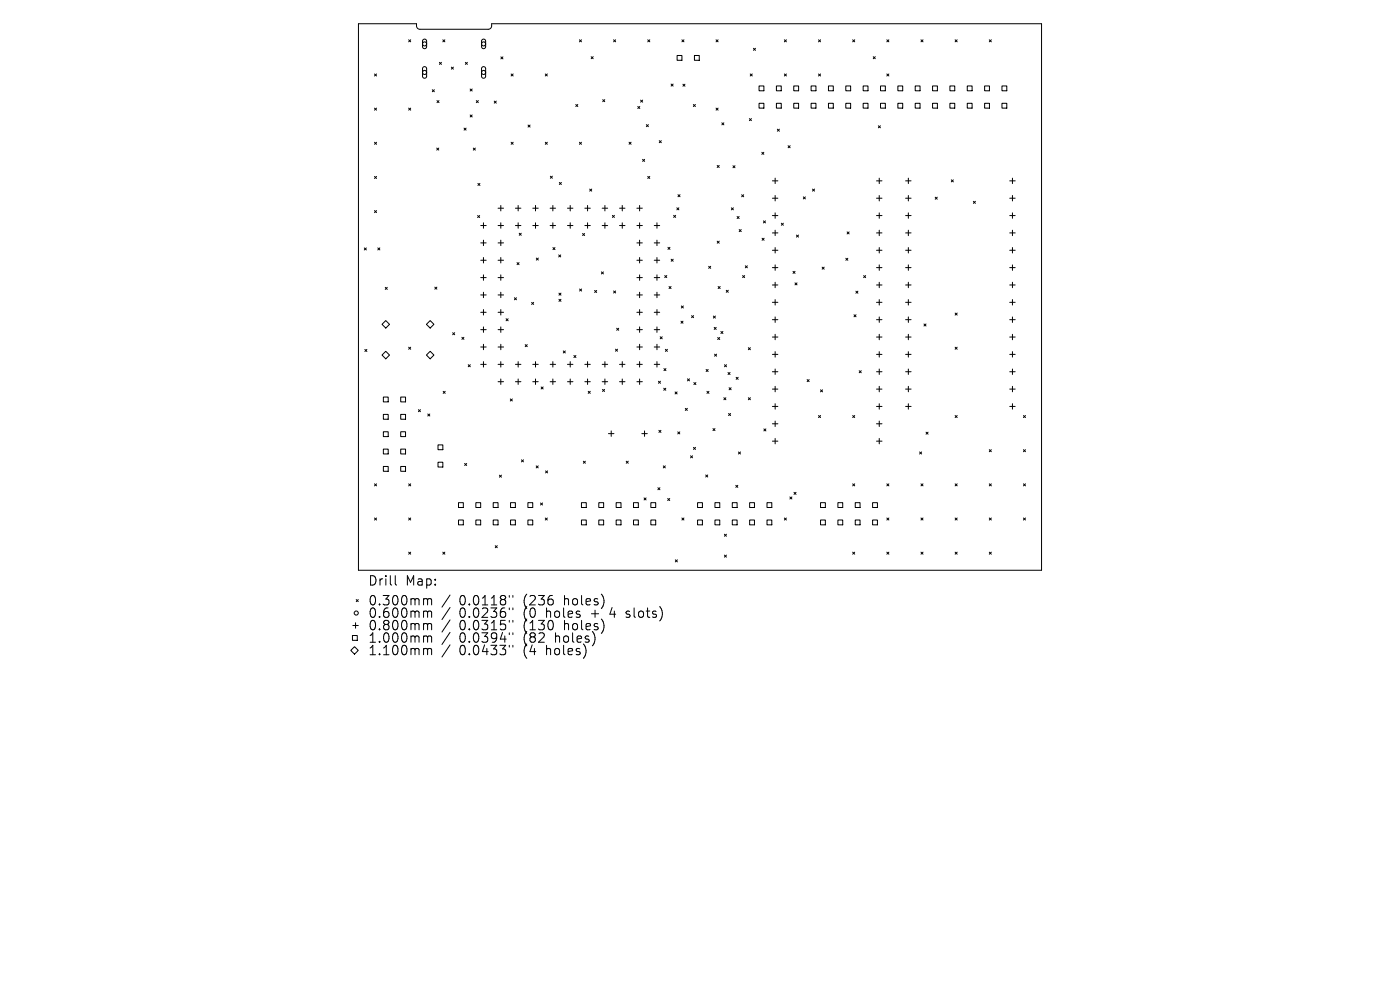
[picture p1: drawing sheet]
<svg xmlns="http://www.w3.org/2000/svg" width="297mm" height="210mm" viewBox="0 0 297 210" stroke-linecap="round" stroke-linejoin="round" font-family="sans-serif">
<defs><g id="words">
<g font-size="2.8">
<text x="78" y="124.5">Drill</text>
<text x="86" y="124.5">Map:</text>
<text x="78" y="128.7">0.300mm</text>
<text x="78" y="131.3">0.600mm</text>
<text x="97.5" y="128.7">0.0118&quot;</text>
<text x="97.5" y="131.3">0.0236&quot;</text>
<text x="111.2" y="128.7">(236</text>
<text x="111.2" y="131.3">(0</text>
<text x="116.1" y="131.3">holes</text>
<text x="120" y="128.7">holes)</text>
<text x="125.9" y="131.3">+</text>
<text x="130.1" y="131.3">4</text>
<text x="133.7" y="131.3">slots)</text>
<text x="78" y="134">0.800mm</text>
<text x="78" y="136.6">1.000mm</text>
<text x="97.5" y="134">0.0315&quot;</text>
<text x="97.5" y="136.6">0.0394&quot;</text>
<text x="111.2" y="134">(130</text>
<text x="111.2" y="136.6">(82</text>
<text x="118" y="136.6">holes)</text>
<text x="120" y="134">holes)</text>
<text x="78" y="139.3">1.100mm</text>
<text x="97.5" y="139.3">0.0433&quot;</text>
<text x="111.2" y="139.3">(4</text>
<text x="116.1" y="139.3">holes)</text>
</g>
</g></defs>
<g fill="none" stroke="#000" stroke-width=".21">
<path d="M76 5h12.4v.5a.72 .72 0 0 0 .7 .7h14.5a.72 .72 0 0 0 .7-.7v-.5h116.7v116h-145zM79.4 15.7l.5 .4M79.9 15.7l-.5 .4M86.7 8.4l.4 .5M87.1 8.4l-.4 .5M89.8 8.4l.4-.1 .3 .4v1.3l-.4 .3-.3-.1-.2-.2zM89.8 14.3l.4-.1 .3 .3v1.7l-.4 .4-.3-.1-.2-.3v-1.7zM91.7 19l.4 .5M92.1 19l-.4 .5M93.2 13.2l.5 .5M93.7 13.2l-.5 .5M93.9 8.4l.5 .5"/>
<path d="M94.4 8.4l-.5 .5M95.8 14.2l.4 .5M96.2 14.2l-.4 .5M98.7 13.2l.5 .5M99.2 13.2l-.5 .5M99.7 18.9l.5 .4M100.2 18.9l-.5 .4M102.3 8.4l.4-.1 .3 .4v1.3l-.3 .3-.4-.1-.1-.2zM102.3 14.3l.4-.1 .3 .3v1.7l-.3 .4-.4-.1-.1-.3v-1.7zM106.3 12.1l.4 .4M106.7 12.1l-.4 .4M108.4 15.7l.5 .4"/>
<path d="M108.9 15.7l-.5 .4M115.7 15.7l.4 .4M116.1 15.7l-.4 .4M122.9 8.4l.5 .5M123.4 8.4l-.5 .5M125.4 12l.4 .5M125.8 12l-.4 .5M130.2 8.4l.4 .5M130.6 8.4l-.4 .5M137.4 8.4l.4 .5M137.8 8.4l-.4 .5M142.4 17.8l.4 .5"/>
<path d="M142.8 17.8l-.4 .5M143.6 11.8h1.1v1h-1.1zM144.7 8.4l.4 .5M144.9 17.9l.4 .4M145.1 8.4l-.4 .5M145.3 17.9l-.4 .4M147.3 11.8h1v1h-1zM151.9 8.4l.4 .5M152.3 8.4l-.4 .5M159.2 15.7l.4 .4M159.6 15.7l-.4 .4M159.8 10.2l.5 .5"/>
<path d="M160.3 10.2l-.5 .5M161 18.2h1.1v1.1h-1.1zM164.7 18.2h1v1.1h-1zM166.4 8.4l.4 .5M166.4 15.7l.4 .4M166.8 8.4l-.4 .5M166.8 15.7l-.4 .4M168.4 18.2h1v1.1h-1zM172.1 18.2h1v1.1h-1zM173.6 8.4l.5 .5M173.6 15.7l.5 .4M174.1 15.7l-.5 .4"/>
<path d="M174.1 8.4l-.5 .5M175.8 18.2h1v1.1h-1zM179.4 18.2h1.1v1.1h-1.1zM180.9 8.4l.4 .5M181.3 8.4l-.4 .5M183.1 18.2h1v1.1h-1zM185.3 12l.4 .5M185.7 12l-.4 .5M186.8 18.2h1v1.1h-1zM188.1 8.4l.5 .5M188.1 15.7l.5 .4M188.6 8.4l-.5 .5"/>
<path d="M188.6 15.7l-.5 .4M190.5 18.2h1v1.1h-1zM194.2 18.2h1v1.1h-1zM195.4 8.4l.4 .5M195.8 8.4l-.4 .5M197.8 18.2h1.1v1.1h-1.1zM201.5 18.2h1v1.1h-1zM202.6 8.4l.5 .5M203.1 8.4l-.5 .5M205.2 18.2h1v1.1h-1zM208.9 18.2h1v1.1h-1zM209.9 8.4l.4 .5"/>
<path d="M210.3 8.4l-.4 .5M212.6 18.2h1v1.1h-1zM79.4 22.9l.5 .5M79.4 30.2l.5 .4M79.4 37.4l.5 .5M79.9 22.9l-.5 .5M79.9 30.2l-.5 .4M79.9 37.4l-.5 .5M86.7 22.9l.4 .5M87.1 22.9l-.4 .5M92.7 31.4l.4 .4M92.7 21.3l.4 .5"/>
<path d="M93.1 31.4l-.4 .4M93.1 21.3l-.4 .5M98.4 27.2l.5 .4M98.9 27.2l-.5 .4M99.7 24.4l.5 .4M100.2 24.4l-.5 .4M100.4 31.4l.4 .4M100.8 31.4l-.4 .4M101 21.3l.5 .5M101.4 38.9l.4 .4M101.5 21.3l-.5 .5M101.8 38.9l-.4 .4"/>
<path d="M104.8 21.4l.5 .5M105.3 21.4l-.5 .5M108.4 30.2l.5 .4M108.9 30.2l-.5 .4M112 26.5l.5 .5M112.5 26.5l-.5 .5M115.7 30.2l.4 .4M116.1 30.2l-.4 .4M116.8 37.4l.4 .4M117.2 37.4l-.4 .4M118.7 38.7l.4 .4M119.1 38.7l-.4 .4"/>
<path d="M122.1 22.2l.5 .4M122.6 22.2l-.5 .4M122.9 30.2l.5 .4M123.4 30.2l-.5 .4M127.9 21.1l.4 .5M128.3 21.1l-.4 .5M133.4 30.2l.5 .4M133.9 30.2l-.5 .4M135.3 22.6l.4 .4M135.7 22.6l-.4 .4M135.9 21.2l.4 .5M136.3 33.8l.5 .4"/>
<path d="M136.3 21.2l-.4 .5M136.8 33.8l-.5 .4M137.1 26.4l.5 .5M137.4 37.4l.4 .5M137.6 26.4l-.5 .5M137.8 37.4l-.4 .5M139.9 29.8l.4 .5M140.3 29.8l-.4 .5M147.1 22.2l.4 .4M147.5 22.2l-.4 .4M151.9 22.9l.4 .5M152.1 35.1l.5 .4"/>
<path d="M152.3 22.9l-.4 .5M152.6 35.1l-.5 .4M153.1 26.1l.5 .4M153.6 26.1l-.5 .4M155.5 35.2l.4 .4M155.9 35.2l-.4 .4M159 25.2l.4 .4M159.4 25.2l-.4 .4M161 21.9h1.1v1h-1.1zM161.6 32.3l.4 .4M162 32.3l-.4 .4M163.9 38.4h1.1"/>
<path d="M164.4 37.8v1.1M164.7 21.9h1v1h-1zM164.9 27.4l.4 .4M165.3 27.4l-.4 .4M167.2 30.9l.4 .4M167.6 30.9l-.4 .4M168.4 21.9h1v1h-1zM172.1 21.9h1v1h-1zM175.8 21.9h1v1h-1zM179.4 21.9h1.1v1h-1.1zM183.1 21.9h1v1h-1zM185.9 38.4h1.2"/>
<path d="M186.3 26.7l.5 .4M186.5 37.8v1.1M186.8 26.7l-.5 .4M186.8 21.9h1v1h-1zM190.5 21.9h1v1h-1zM192.1 38.4h1.2M192.7 37.8v1.1M194.2 21.9h1v1h-1zM197.8 21.9h1.1v1h-1.1zM201.5 21.9h1v1h-1zM201.8 38.1l.5 .5M202.3 38.1l-.5 .5"/>
<path d="M205.2 21.9h1v1h-1zM208.9 21.9h1v1h-1zM212.6 21.9h1v1h-1zM214.2 38.4h1.2M214.8 37.8v1.1M77.3 52.6l.4 .4M77.7 52.6l-.4 .4M79.4 44.7l.5 .4M79.9 44.7l-.5 .4M80.1 52.6l.5 .4M80.6 52.6l-.5 .4M101.3 45.7l.5 .5"/>
<path d="M101.8 45.7l-.5 .5M102 47.8h1.1M102 51.5h1.1M102 55.2h1.1M102 58.9h1.1M102.6 47.3v1.1M102.6 50.9v1.2M102.6 54.6v1.2M102.6 58.3v1.2M105.7 47.8h1.1M105.7 51.5h1.1M105.7 55.2h1.1"/>
<path d="M105.7 58.9h1.1M105.7 44.2h1.1M106.2 43.6v1.1M106.2 47.3v1.1M106.2 50.9v1.2M106.2 54.6v1.2M106.2 58.3v1.2M109.3 47.8h1.2M109.3 44.2h1.2M109.7 55.7l.4 .4M109.9 43.6v1.1M109.9 47.3v1.1"/>
<path d="M110.1 55.7l-.4 .4M110.1 49.5l.5 .4M110.6 49.5l-.5 .4M113 47.8h1.2M113 44.2h1.2M113.6 43.6v1.1M113.6 47.3v1.1M113.8 54.7l.4 .5M114.2 54.7l-.4 .5M116.7 47.8h1.2M116.7 44.2h1.2M117.3 43.6v1.1"/>
<path d="M117.3 47.3v1.1M117.3 52.5l.4 .5M117.7 52.5l-.4 .5M118.5 54.1l.5 .4M119 54.1l-.5 .4M120.4 47.8h1.1M120.4 44.2h1.1M121 43.6v1.1M121 47.3v1.1M123.6 49.5l.4 .5M124 49.5l-.4 .5M124.1 47.8h1.1"/>
<path d="M124.1 44.2h1.1M124.6 43.6v1.1M124.6 47.3v1.1M125.1 40.1l.4 .4M125.5 40.1l-.4 .4M127.6 57.7l.4 .4M127.7 47.8h1.2M127.7 44.2h1.2M128 57.7l-.4 .4M128.3 43.6v1.1M128.3 47.3v1.1M129.9 45.7l.4 .4"/>
<path d="M130.3 45.7l-.4 .4M131.4 47.8h1.2M131.4 44.2h1.2M132 43.6v1.1M132 47.3v1.1M135.1 47.8h1.2M135.1 51.5h1.2M135.1 55.2h1.2M135.1 58.9h1.2M135.1 44.2h1.2M135.7 43.6v1.1M135.7 47.3v1.1"/>
<path d="M135.7 50.9v1.2M135.7 54.6v1.2M135.7 58.3v1.2M138.8 47.8h1.2M138.8 51.5h1.2M138.8 55.2h1.2M138.8 58.9h1.2M139.4 47.3v1.1M139.4 50.9v1.2M139.4 54.6v1.2M139.4 58.3v1.2M141 58.4l.5 .5"/>
<path d="M141.5 58.4l-.5 .5M141.7 52.5l.4 .4M142.1 52.5l-.4 .4M142.4 55l.4 .4M142.8 55l-.4 .4M142.9 45.7l.4 .4M143.3 45.7l-.4 .4M143.6 44.1l.4 .4M143.8 41.3l.5 .4M144 44.1l-.4 .4M144.3 41.3l-.5 .4M150.3 56.5l.5 .4"/>
<path d="M150.8 56.5l-.5 .4M152.1 51.2l.5 .4M152.6 51.2l-.5 .4M155.2 44.1l.4 .4M155.6 44.1l-.4 .4M156.4 45.9l.4 .5M156.8 45.9l-.4 .5M156.8 48.7l.4 .4M157.2 48.7l-.4 .4M157.3 41.3l.5 .4M157.5 58.5l.5 .4M157.8 41.3l-.5 .4"/>
<path d="M158 58.5l-.5 .4M158.1 56.4l.4 .4M158.5 56.4l-.4 .4M161.7 50.5l.4 .5M162 46.9l.4 .4M162.1 50.5l-.4 .5M162.4 46.9l-.4 .4M163.9 42h1.1M163.9 45.7h1.1M163.9 49.4h1.1M163.9 53.1h1.1M163.9 56.8h1.1"/>
<path d="M164.4 41.5v1.1M164.4 45.1v1.2M164.4 48.8v1.2M164.4 52.5v1.2M164.4 56.2v1.2M164.4 59.9v1.1M165.8 47.4l.4 .4M166.2 47.4l-.4 .4M168.2 57.6l.5 .4M168.7 57.6l-.5 .4M169 49.9l.4 .4M169.4 49.9l-.4 .4"/>
<path d="M170.4 41.8l.5 .4M170.9 41.8l-.5 .4M172.4 40.1l.4 .4M172.8 40.1l-.4 .4M174.4 56.7l.4 .4M174.8 56.7l-.4 .4M179.4 54.8l.5 .4M179.7 49.2l.4 .4M179.9 54.8l-.5 .4M180.1 49.2l-.4 .4M183.2 58.5l.4 .4M183.6 58.5l-.4 .4"/>
<path d="M185.9 42h1.2M185.9 45.7h1.2M185.9 49.4h1.2M185.9 53.1h1.2M185.9 56.8h1.2M186.5 41.5v1.1M186.5 45.1v1.2M186.5 48.8v1.2M186.5 52.5v1.2M186.5 56.2v1.2M186.5 59.9v1.1M192.1 42h1.2"/>
<path d="M192.1 45.7h1.2M192.1 49.4h1.2M192.1 53.1h1.2M192.1 56.8h1.2M192.7 41.5v1.1M192.7 45.1v1.2M192.7 48.8v1.2M192.7 52.5v1.2M192.7 56.2v1.2M192.7 59.9v1.1M198.4 41.8l.4 .5M198.8 41.8l-.4 .5"/>
<path d="M206.5 42.7l.4 .4M206.9 42.7l-.4 .4M214.2 42h1.2M214.2 45.7h1.2M214.2 49.4h1.2M214.2 53.1h1.2M214.2 56.8h1.2M214.8 41.5v1.1M214.8 45.1v1.2M214.8 48.8v1.2M214.8 52.5v1.2M214.8 56.2v1.2"/>
<path d="M214.8 59.9v1.1M77.4 74.1l.4 .5M77.8 74.1l-.4 .5M81.7 61l.5 .4M81.8 68l.8 .8-.8 .8-.8-.8zM81.8 74.5l.8 .8-.8 .8-.8-.8zM82.2 61l-.5 .4M86.7 73.7l.4 .4M87.1 73.7l-.4 .4M91.3 68l.8 .8-.8 .8-.8-.8zM91.3 74.5l.8 .8-.8 .8-.8-.8zM92.2 60.9l.5 .4"/>
<path d="M92.7 60.9l-.5 .4M96 70.6l.5 .4M96.5 70.6l-.5 .4M98 71.6l.4 .4M98.4 71.6l-.4 .4M99.3 77.4l.5 .4M99.8 77.4l-.5 .4M102 62.6h1.1M102 66.2h1.1M102 69.9h1.1M102 73.6h1.1M102 77.3h1.1"/>
<path d="M102.6 62v1.1M102.6 65.7v1.1M102.6 69.3v1.2M102.6 73v1.2M102.6 76.7v1.2M105.7 62.6h1.1M105.7 66.2h1.1M105.7 69.9h1.1M105.7 73.6h1.1M105.7 77.3h1.1M106.2 62v1.1M106.2 65.7v1.1"/>
<path d="M106.2 69.3v1.2M106.2 73v1.2M106.2 76.7v1.2M107.4 67.6l.4 .4M107.8 67.6l-.4 .4M109.1 63.2l.5 .4M109.3 77.3h1.2M109.6 63.2l-.5 .4M109.9 76.7v1.2M111.4 73.1l.5 .4M111.9 73.1l-.5 .4M112.8 64.1l.4 .5"/>
<path d="M113 77.3h1.2M113.2 64.1l-.4 .5M113.6 76.7v1.2M116.7 77.3h1.2M117.3 76.7v1.2M118.6 62.2l.4 .4M118.6 63.5l.4 .4M119 63.5l-.4 .4M119 62.2l-.4 .4M119.5 74.4l.4 .5M119.9 74.4l-.4 .5M120.4 77.3h1.1"/>
<path d="M121 76.7v1.2M121.7 75.4l.5 .4M122.2 75.4l-.5 .4M123 61.3l.4 .4M123.4 61.3l-.4 .4M124.1 77.3h1.1M124.6 76.7v1.2M126.1 61.6l.5 .4M126.6 61.6l-.5 .4M127.7 77.3h1.2M128.3 76.7v1.2M130.2 61.7l.4 .5"/>
<path d="M130.6 74.1l.4 .4M130.6 61.7l-.4 .5M130.8 69.6l.5 .5M131 74.1l-.4 .4M131.3 69.6l-.5 .5M131.4 77.3h1.2M132 76.7v1.2M135.1 62.6h1.2M135.1 66.2h1.2M135.1 69.9h1.2M135.1 73.6h1.2M135.1 77.3h1.2"/>
<path d="M135.7 62v1.1M135.7 65.7v1.1M135.7 69.3v1.2M135.7 73v1.2M135.7 76.7v1.2M138.8 62.6h1.2M138.8 66.2h1.2M138.8 69.9h1.2M138.8 73.6h1.2M138.8 77.3h1.2M139.4 62v1.1M139.4 65.7v1.1"/>
<path d="M139.4 69.3v1.2M139.4 73v1.2M139.4 76.7v1.2M140.1 71.4l.4 .5M140.5 71.4l-.4 .5M140.8 78.2l.5 .4M141.2 74.1l.4 .4M141.3 78.2l-.5 .4M141.6 74.1l-.4 .4M141.9 60.8l.5 .4M142.4 60.8l-.5 .4M144.5 68.1l.4 .5"/>
<path d="M144.5 64.9l.5 .4M144.9 68.1l-.4 .5M145 64.9l-.5 .4M146.7 67l.4 .4M147.1 67l-.4 .4M149.8 78.4l.4 .4M150.2 78.4l-.4 .4M151.3 67l.5 .5M151.5 69.4l.4 .5M151.6 75.1l.4 .5M151.8 67l-.5 .5M151.9 69.4l-.4 .5"/>
<path d="M152 75.1l-.4 .5M152.3 71.6l.4 .4M152.3 60.8l.5 .4M152.7 71.6l-.4 .4M152.8 60.8l-.5 .4M152.9 70.3l.5 .4M153.4 70.3l-.5 .4M153.7 77.4l.4 .4M154.1 61.6l.4 .4M154.1 77.4l-.4 .4M154.4 79l.5 .5M154.5 61.6l-.4 .4"/>
<path d="M154.9 79l-.5 .5M158.8 73.8l.4 .4M159.2 73.8l-.4 .4M163.9 60.5h1.1M163.9 64.1h1.1M163.9 67.8h1.1M163.9 71.5h1.1M163.9 75.2h1.1M163.9 78.9h1.1M164.4 63.6v1.1M164.4 67.2v1.2M164.4 70.9v1.2"/>
<path d="M164.4 74.6v1.2M164.4 78.3v1.1M168.7 60l.4 .4M169.1 60l-.4 .4M181.2 66.8l.4 .4M181.6 61.8l.4 .4M181.6 66.8l-.4 .4M182 61.8l-.4 .4M182.3 78.6l.4 .5M182.7 78.6l-.4 .5M185.9 60.5h1.2M185.9 64.1h1.2"/>
<path d="M185.9 67.8h1.2M185.9 71.5h1.2M185.9 75.2h1.2M185.9 78.9h1.2M186.5 63.6v1.1M186.5 67.2v1.2M186.5 70.9v1.2M186.5 74.6v1.2M186.5 78.3v1.1M192.1 60.5h1.2M192.1 64.1h1.2M192.1 67.8h1.2"/>
<path d="M192.1 71.5h1.2M192.1 75.2h1.2M192.1 78.9h1.2M192.7 63.6v1.1M192.7 67.2v1.2M192.7 70.9v1.2M192.7 74.6v1.2M192.7 78.3v1.1M196 68.7l.5 .5M196.5 68.7l-.5 .5M202.6 66.4l.5 .4M202.6 73.7l.5 .4"/>
<path d="M203.1 66.4l-.5 .4M203.1 73.7l-.5 .4M214.2 60.5h1.2M214.2 64.1h1.2M214.2 67.8h1.2M214.2 71.5h1.2M214.2 75.2h1.2M214.2 78.9h1.2M214.8 63.6v1.1M214.8 67.2v1.2M214.8 70.9v1.2M214.8 74.6v1.2"/>
<path d="M214.8 78.3v1.1M81.3 84.2h1.1v1.1h-1.1zM81.3 87.9h1.1v1h-1.1zM81.3 91.6h1.1v1h-1.1zM81.3 95.3h1.1v1h-1.1zM81.3 99h1.1v1h-1.1zM85 84.2h1v1.1h-1zM85 87.9h1v1h-1zM85 91.6h1v1h-1zM85 95.3h1v1h-1zM85 99h1v1h-1zM88.8 86.9l.4 .4"/>
<path d="M89.2 86.9l-.4 .4M90.7 87.8l.5 .4M91.2 87.8l-.5 .4M92.9 94.4h1v1h-1zM92.9 98.1h1v1h-1zM94 83l.5 .4M94.5 83l-.5 .4M98.6 98.3l.4 .4M99 98.3l-.4 .4M105.7 81h1.1M106.2 80.4v1.2M108.3 84.6l.4 .5"/>
<path d="M108.7 84.6l-.4 .5M109.3 81h1.2M109.9 80.4v1.2M110.6 97.5l.5 .5M111.1 97.5l-.5 .5M113 81h1.2M113.6 80.4v1.2M113.8 98.8l.4 .5M114.2 98.8l-.4 .5M114.8 82.1l.4 .4M115.2 82.1l-.4 .4M115.7 99.9l.5 .4"/>
<path d="M116.2 99.9l-.5 .4M116.7 81h1.2M117.3 80.4v1.2M120.4 81h1.1M121 80.4v1.2M123.8 97.8l.4 .5M124.1 81h1.1M124.2 97.8l-.4 .5M124.6 80.4v1.2M124.8 83l.4 .4M125.2 83l-.4 .4M127.7 81h1.2"/>
<path d="M127.8 82.6l.5 .4M128.3 82.6l-.5 .4M128.3 80.4v1.2M129.1 92h1.1M129.7 91.4v1.2M131.4 81h1.2M132 80.4v1.2M132.9 97.8l.4 .5M133.3 97.8l-.4 .5M135.1 81h1.2M135.7 80.4v1.2M136.2 92h1.1"/>
<path d="M136.7 91.4v1.2M139.7 80.9l.4 .4M139.8 91.3l.4 .4M140.1 80.9l-.4 .4M140.2 91.3l-.4 .4M140.7 98.8l.4 .5M140.8 82.4l.4 .4M141.1 98.8l-.4 .5M141.2 82.4l-.4 .4M143.2 83.1l.4 .5M143.6 83.1l-.4 .5M143.8 91.6l.4 .4"/>
<path d="M144.2 91.6l-.4 .4M145.4 86.6l.4 .5M145.8 86.6l-.4 .5M145.8 80.4l.5 .4M146.3 80.4l-.5 .4M146.5 96.7l.4 .4M146.9 96.7l-.4 .4M147.1 94.9l.5 .4M147.2 81.1l.4 .5M147.6 94.9l-.5 .4M147.6 81.1l-.4 .5M150 83l.4 .4"/>
<path d="M150.4 83l-.4 .4M151.3 90.9l.4 .4M151.7 90.9l-.4 .4M153.6 84.4l.4 .4M154 84.4l-.4 .4M154.6 87.7l.4 .5M154.7 82.2l.4 .5M155 87.7l-.4 .5M155.1 82.2l-.4 .5M156.2 80l.4 .5M156.6 80l-.4 .5M156.7 95.9l.4 .4"/>
<path d="M157.1 95.9l-.4 .4M158.8 84.4l.4 .4M159.2 84.4l-.4 .4M162 91l.5 .4M162.5 91l-.5 .4M163.9 82.5h1.1M163.9 86.2h1.1M163.9 89.9h1.1M163.9 93.6h1.1M164.4 82v1.1M164.4 85.6v1.2M164.4 89.3v1.2"/>
<path d="M164.4 93v1.2M171.2 80.5l.5 .5M171.7 80.5l-.5 .5M173.6 88.1l.5 .5M174.1 82.7l.4 .4M174.1 88.1l-.5 .5M174.5 82.7l-.4 .4M180.9 88.1l.4 .5M181.3 88.1l-.4 .5M185.9 82.5h1.2M185.9 86.2h1.2M185.9 89.9h1.2"/>
<path d="M185.9 93.6h1.2M186.5 82v1.1M186.5 85.6v1.2M186.5 89.3v1.2M186.5 93v1.2M192.1 82.5h1.2M192.1 86.2h1.2M192.7 82v1.1M192.7 85.6v1.2M195.1 95.9l.4 .4M195.5 95.9l-.4 .4M196.5 91.7l.4 .4"/>
<path d="M196.9 91.7l-.4 .4M202.6 88.1l.5 .5M203.1 88.1l-.5 .5M209.9 95.4l.4 .4M210.3 95.4l-.4 .4M214.2 82.5h1.2M214.2 86.2h1.2M214.8 82v1.1M214.8 85.6v1.2M217.1 88.1l.5 .5M217.1 95.4l.5 .4M217.6 88.1l-.5 .5"/>
<path d="M217.6 95.4l-.5 .4M79.4 102.6l.5 .5M79.4 109.9l.5 .4M79.9 102.6l-.5 .5M79.9 109.9l-.5 .4M86.7 109.9l.4 .4M86.7 102.6l.4 .5M86.7 117.1l.4 .5M87.1 102.6l-.4 .5M87.1 109.9l-.4 .4M87.1 117.1l-.4 .5M93.9 117.1l.5 .5"/>
<path d="M94.4 117.1l-.5 .5M97.3 106.6h1v1.1h-1zM97.3 110.3h1v1h-1zM100.9 106.6h1.1v1.1h-1.1zM100.9 110.3h1.1v1h-1.1zM104.6 106.6h1.1v1.1h-1.1zM104.6 110.3h1.1v1h-1.1zM105.1 115.8l.4 .4M105.5 115.8l-.4 .4M105.9 100.8l.5 .4M106.4 100.8l-.5 .4M108.3 106.6h1v1.1h-1z"/>
<path d="M108.3 110.3h1v1h-1zM112 106.6h1v1.1h-1zM112 110.3h1v1h-1zM114.7 106.7l.4 .4M115.1 106.7l-.4 .4M115.7 109.9l.4 .4M116.1 109.9l-.4 .4M123.4 106.6h1v1.1h-1zM123.4 110.3h1v1h-1zM127 106.6h1.1v1.1h-1.1zM127 110.3h1.1v1h-1.1zM130.7 106.6h1v1.1h-1z"/>
<path d="M130.7 110.3h1v1h-1zM134.4 106.6h1v1.1h-1zM134.4 110.3h1v1h-1zM136.6 105.6l.5 .5M137.1 105.6l-.5 .5M138.1 106.6h1v1.1h-1zM138.1 110.3h1v1h-1zM139.6 103.5l.4 .4M140 103.5l-.4 .4M141.6 105.7l.5 .5M142.1 105.7l-.5 .5M143.3 118.8l.4 .4"/>
<path d="M143.7 118.8l-.4 .4M144.7 109.9l.4 .4M145.1 109.9l-.4 .4M148 106.6h1v1.1h-1zM148 110.3h1v1h-1zM149.7 100.8l.4 .4M150.1 100.8l-.4 .4M151.7 106.6h1v1.1h-1zM151.7 110.3h1v1h-1zM153.7 117.8l.4 .4M153.7 113.3l.4 .5M154.1 113.3l-.4 .5"/>
<path d="M154.1 117.8l-.4 .4M155.4 106.6h1v1.1h-1zM155.4 110.3h1v1h-1zM156.1 103l.4 .4M156.5 103l-.4 .4M159 106.6h1.1v1.1h-1.1zM159 110.3h1.1v1h-1.1zM162.7 106.6h1v1.1h-1zM162.7 110.3h1v1h-1zM166.4 109.9l.4 .4M166.8 109.9l-.4 .4M167.6 105.4l.4 .5"/>
<path d="M168 105.4l-.4 .5M168.4 104.4l.5 .5M168.9 104.4l-.5 .5M174.1 106.6h1v1.1h-1zM174.1 110.3h1v1h-1zM177.8 106.6h1v1.1h-1zM177.8 110.3h1v1h-1zM180.9 102.6l.4 .5M180.9 117.1l.4 .5M181.3 102.6l-.4 .5M181.3 117.1l-.4 .5M181.4 106.6h1.1v1.1h-1.1z"/>
<path d="M181.4 110.3h1.1v1h-1.1zM185.1 106.6h1v1.1h-1zM185.1 110.3h1v1h-1zM188.1 109.9l.5 .4M188.1 102.6l.5 .5M188.1 117.1l.5 .5M188.6 109.9l-.5 .4M188.6 102.6l-.5 .5M188.6 117.1l-.5 .5M195.4 102.6l.4 .5M195.4 109.9l.4 .4M195.4 117.1l.4 .5"/>
<path d="M195.8 102.6l-.4 .5M195.8 109.9l-.4 .4M195.8 117.1l-.4 .5M202.6 109.9l.5 .4M202.6 117.1l.5 .5M202.6 102.6l.5 .5M203.1 102.6l-.5 .5M203.1 109.9l-.5 .4M203.1 117.1l-.5 .5M209.9 109.9l.4 .4M209.9 102.6l.4 .5M209.9 117.1l.4 .5"/>
<path d="M210.3 102.6l-.4 .5M210.3 109.9l-.4 .4M210.3 117.1l-.4 .5M217.1 109.9l.5 .4M217.1 102.6l.5 .5M217.6 102.6l-.5 .5M217.6 109.9l-.5 .4M74.8 134.8h1v1h-1zM74.8 132.7h1.2M75.2 137.2l.8 .8-.8 .8-.8-.8zM75.4 132.1v1.2M75.6 127.2l.4 .4"/>
<path d="M76 127.2l-.4 .4M83.9 122.1v1.7l.2 .3M90.1 127l.5 .1 .1 .2M90.1 129.6h.3l.3 .3M90.1 132.3l.5 .1 .1 .2M90.1 134.9l.5 .1 .1 .2M90.1 137.6l.5 .1 .1 .1M90.7 127.3l.3-.3 .5 .1 .1 1.2M90.7 127.3v1M90.7 129.9v1.1M90.7 132.6v1M90.7 135.2v1"/>
<path d="M90.7 137.8v1.1M90.7 129.9l.3-.3 .5 .1 .1 1.3M90.7 132.6l.3-.3 .5 .1 .1 1.2M90.7 135.2l.3-.3 .5 .1 .1 1.2M90.7 137.8l.3-.2 .5 .1 .1 1.2M95.5 126.2l-1.7 2.6M95.5 128.9l-1.7 2.5M95.5 131.5l-1.7 2.6M95.5 134.1l-1.7 2.6M95.5 136.8l-1.7 2.6M108 126.3v.4M108 129v.3"/>
<path d="M108 131.6v.4M108 134.2v.4M108 136.9v.4M108.8 126.3v.4M108.8 129v.3M108.8 131.6v.4M108.8 134.2v.4M108.8 136.9v.4M132.8 130.9l.2 .1M132.9 129.7v.5"/>
<circle cx="90.1" cy="15.4" r=".43"/>
<circle cx="90.1" cy="9.3" r=".43"/>
<circle cx="102.6" cy="9.3" r=".43"/>
<circle cx="102.6" cy="15.4" r=".43"/>
<circle cx="75.6" cy="130" r=".43"/>
</g>
<use href="#words"/>
</svg>
